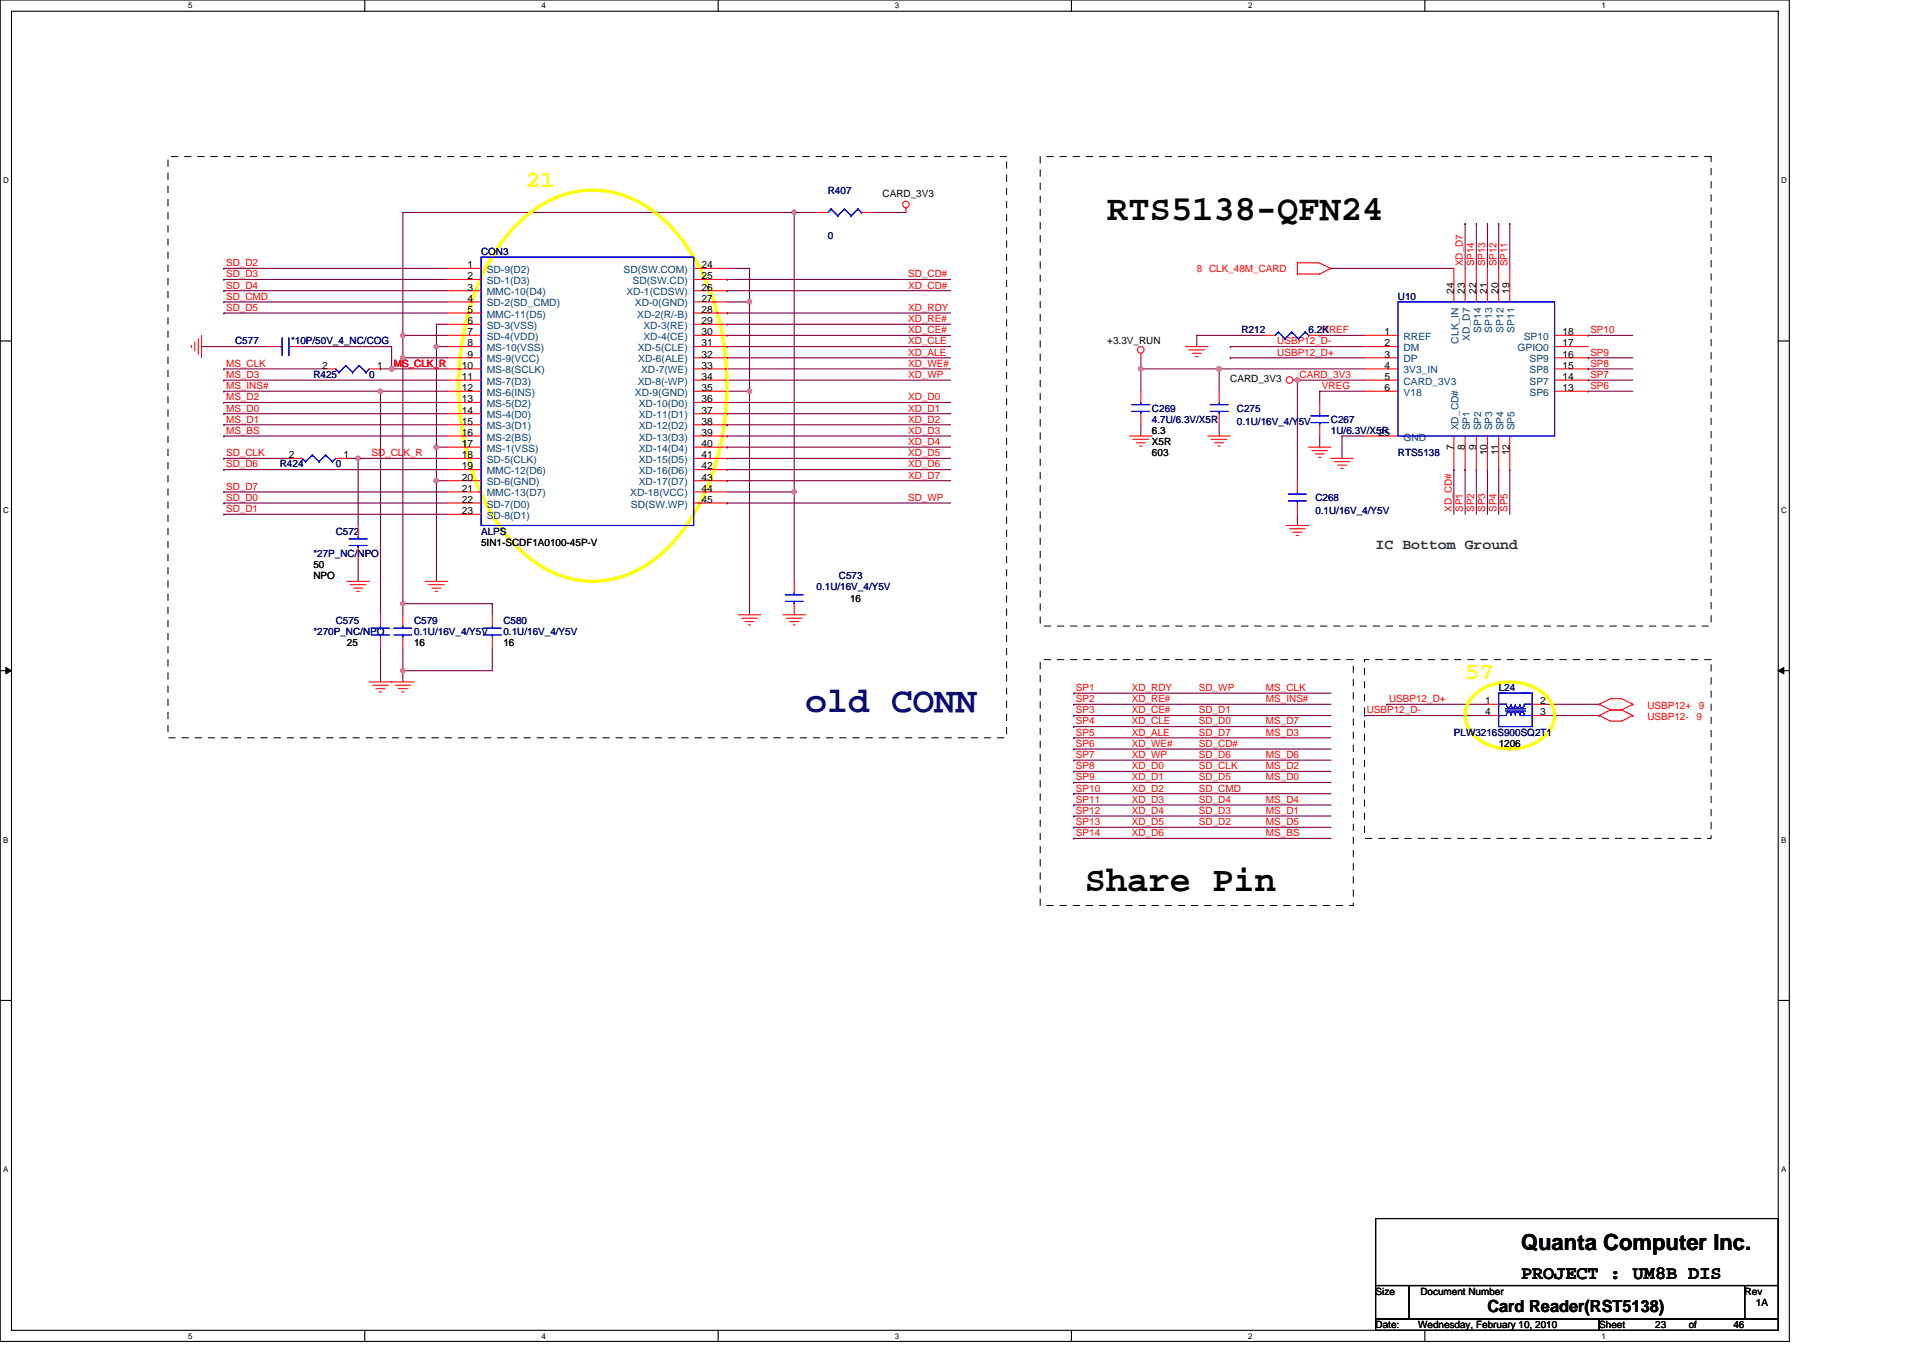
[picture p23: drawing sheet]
<svg xmlns="http://www.w3.org/2000/svg" width="297mm" height="210mm" viewBox="0 0 297 210" stroke-linecap="round" stroke-linejoin="round" font-family="sans-serif">
<defs><g id="words">
<g font-size="5.5">
<text x="171" y="34">RTS5138-QFN24</text>
<text x="167.6" y="137.6">Share Pin</text>
</g>
<text font-size="5.5" fill="#000080" x="124.4" y="110">old CONN</text>
<g font-size="3.6" fill="#ff0">
<text x="81.2" y="28.9">21</text>
<text x="226.3" y="104.9">57</text>
</g>
<text font-size="3.4" x="234.9" y="193.2">Quanta Computer Inc.</text>
<text font-size="2.9" x="234.9" y="197.7">PROJECT : UM8B DIS</text>
<text font-size="2.6" x="229.8" y="202.8">Card Reader(RST5138)</text>
<text font-size="2.2" fill="#008000" x="212.5" y="84.8">IC Bottom Ground</text>
<g font-size="1.5" fill="#000080">
<text x="127.9" y="29.9">R407</text>
<text x="74.3" y="39.4">CON3</text>
<text x="127.9" y="37">0</text>
<text x="215.9" y="46.3">U10</text>
<text x="36.3" y="53.2">C577</text>
<text x="45" y="53.2">*10P/50V_4_NC/COG</text>
<text x="191.8" y="51.5">R212</text>
<text x="202.1" y="51.5">6.2K</text>
<text x="48.4" y="58.4">R425</text>
<text x="57" y="58.4">0</text>
<text x="177.9" y="63.6">C269</text>
<text x="177.9" y="65.3">4.7U/6.3V/X5R</text>
<text x="191.1" y="63.6">C275</text>
<text x="191.1" y="65.7">0.1U/16V_4/Y5V</text>
<text x="205.6" y="65.3">C267</text>
<text x="205.6" y="67">1U/6.3V/X5R</text>
<text x="215.9" y="70.5">RTS5138</text>
<text x="43.2" y="72.2">R424</text>
<text x="51.9" y="72.2">0</text>
<text x="203.2" y="77.4">C268</text>
<text x="51.9" y="82.6">C572</text>
<text x="74.3" y="82.6">ALPS</text>
<text x="203.2" y="79.5">0.1U/16V_4/Y5V</text>
<text x="48.4" y="86">*27P_NC/NPO</text>
<text x="129.6" y="89.5">C573</text>
<text x="126.1" y="91.2">0.1U/16V_4/Y5V</text>
<text x="48.4" y="98.1">*270P_NC/NPO</text>
<text x="51.9" y="96.4">C575</text>
<text x="64" y="96.4">C579</text>
<text x="64" y="98.1">0.1U/16V_4/Y5V</text>
<text x="77.8" y="96.4">C580</text>
<text x="77.8" y="98.1">0.1U/16V_4/Y5V</text>
<text x="231.5" y="106.8">L24</text>
<text x="224.6" y="113.7">PLW3216S900SQ2T1</text>
</g>
<g font-size="1.5">
<text x="136.3" y="30.4">CARD_3V3</text>
<text x="72.2" y="41.4">1</text>
<text x="108.3" y="41.4">24</text>
<text x="72.2" y="44.9">3</text>
<text x="72.2" y="43.2">2</text>
<text x="72.2" y="46.6">4</text>
<text x="108.3" y="44.9">26</text>
<text x="108.3" y="43.2">25</text>
<text x="108.3" y="46.6">27</text>
<text x="224.6" y="45.4" transform="rotate(-90 224.6 45.4)">24</text>
<text x="226.3" y="45.4" transform="rotate(-90 226.3 45.4)">23</text>
<text x="228" y="45.4" transform="rotate(-90 228 45.4)">22</text>
<text x="229.7" y="45.4" transform="rotate(-90 229.7 45.4)">21</text>
<text x="231.5" y="45.4" transform="rotate(-90 231.5 45.4)">20</text>
<text x="233.2" y="45.4" transform="rotate(-90 233.2 45.4)">19</text>
<text x="72.2" y="48.3">5</text>
<text x="72.2" y="50.1">6</text>
<text x="72.2" y="51.8">7</text>
<text x="72.2" y="53.5">8</text>
<text x="108.3" y="48.3">28</text>
<text x="108.3" y="53.5">31</text>
<text x="108.3" y="51.8">30</text>
<text x="108.3" y="50.1">29</text>
<text x="171" y="53.2">+3.3V_RUN</text>
<text x="213.8" y="51.8">1</text>
<text x="213.8" y="53.5">2</text>
<text x="241.3" y="53.5">17</text>
<text x="241.3" y="51.8">18</text>
<text x="49.8" y="57">2</text>
<text x="58.2" y="57">1</text>
<text x="71.3" y="58.7">11</text>
<text x="71.3" y="57">10</text>
<text x="72.2" y="55.3">9</text>
<text x="108.3" y="55.3">32</text>
<text x="108.3" y="58.7">34</text>
<text x="108.3" y="57">33</text>
<text x="190" y="59.1">CARD_3V3</text>
<text x="213.8" y="55.3">3</text>
<text x="213.8" y="57">4</text>
<text x="213.8" y="58.7">5</text>
<text x="241.3" y="58.7">14</text>
<text x="241.3" y="57">15</text>
<text x="241.3" y="55.3">16</text>
<text x="71.3" y="60.4">12</text>
<text x="71.3" y="62.2">13</text>
<text x="71.3" y="63.9">14</text>
<text x="71.3" y="65.6">15</text>
<text x="108.3" y="60.4">35</text>
<text x="108.3" y="62.2">36</text>
<text x="108.3" y="65.6">38</text>
<text x="108.3" y="63.9">37</text>
<text x="213.8" y="60.4">6</text>
<text x="241.3" y="60.4">13</text>
<text x="44.6" y="70.8">2</text>
<text x="53.1" y="70.8">1</text>
<text x="71.3" y="67.4">16</text>
<text x="71.3" y="70.8">18</text>
<text x="71.3" y="69.1">17</text>
<text x="108.3" y="67.4">39</text>
<text x="108.3" y="70.8">41</text>
<text x="108.3" y="69.1">40</text>
<text x="177.9" y="67">6.3</text>
<text x="177.9" y="70.5">603</text>
<text x="177.9" y="68.8">X5R</text>
<text x="213" y="67.4">25</text>
<text x="224.6" y="69.5" transform="rotate(-90 224.6 69.5)">7</text>
<text x="226.3" y="69.5" transform="rotate(-90 226.3 69.5)">8</text>
<text x="228" y="69.5" transform="rotate(-90 228 69.5)">9</text>
<text x="229.7" y="70.4" transform="rotate(-90 229.7 70.4)">10</text>
<text x="231.5" y="70.4" transform="rotate(-90 231.5 70.4)">11</text>
<text x="233.2" y="70.4" transform="rotate(-90 233.2 70.4)">12</text>
<text x="71.3" y="72.5">19</text>
<text x="71.3" y="74.3">20</text>
<text x="71.3" y="76">21</text>
<text x="71.3" y="77.7">22</text>
<text x="108.3" y="76">44</text>
<text x="108.3" y="77.7">45</text>
<text x="108.3" y="72.5">42</text>
<text x="108.3" y="74.3">43</text>
<text x="71.3" y="79.4">23</text>
<text x="48.4" y="87.8">50</text>
<text x="48.4" y="89.5">NPO</text>
<text x="74.3" y="84.3">5IN1-SCDF1A0100-45P-V</text>
<text x="131.3" y="92.9">16</text>
<text x="53.6" y="99.9">25</text>
<text x="64" y="99.9">16</text>
<text x="77.8" y="99.9">16</text>
<text x="229.4" y="108.8">1</text>
<text x="229.4" y="110.5">4</text>
<text x="237.9" y="108.8">2</text>
<text x="237.9" y="110.5">3</text>
<text x="231.5" y="115.4">1206</text>
<text x="212.5" y="200">Size</text>
<text x="219.4" y="200">Document Number</text>
<text x="269.5" y="200">Rev</text>
<text x="271.2" y="201.8">1A</text>
<text x="212.5" y="205.2">Date:</text>
<text x="219.1" y="205.2">Wednesday, February 10, 2010</text>
<text x="247" y="205.2">Sheet</text>
<text x="255.7" y="205.2">23</text>
<text x="260.9" y="205.2">of</text>
<text x="267.8" y="205.2">46</text>
</g>
<g font-size="1.5" fill="#f00">
<text x="34.9" y="41.1">SD_D2</text>
<text x="184.9" y="42">8 CLK_48M_CARD</text>
<text x="226" y="41.1" transform="rotate(-90 226 41.1)">XD_D7</text>
<text x="227.7" y="41.1" transform="rotate(-90 227.7 41.1)">SP14</text>
<text x="229.4" y="41.1" transform="rotate(-90 229.4 41.1)">SP13</text>
<text x="231.2" y="41.1" transform="rotate(-90 231.2 41.1)">SP12</text>
<text x="232.9" y="41.1" transform="rotate(-90 232.9 41.1)">SP11</text>
<text x="34.9" y="44.6">SD_D4</text>
<text x="34.9" y="46.3">SD_CMD</text>
<text x="34.9" y="42.8">SD_D3</text>
<text x="140.3" y="42.8">SD_CD#</text>
<text x="140.3" y="44.6">XD_CD#</text>
<text x="34.9" y="48">SD_D5</text>
<text x="140.3" y="48">XD_RDY</text>
<text x="140.3" y="51.5">XD_CE#</text>
<text x="140.3" y="49.8">XD_RE#</text>
<text x="140.3" y="53.2">XD_CLE</text>
<text x="197.3" y="53.2">USBP12_D-</text>
<text x="204.2" y="51.5">RREF</text>
<text x="245.7" y="51.5">SP10</text>
<text x="34.9" y="56.7">MS_CLK</text>
<text x="34.9" y="58.4">MS_D3</text>
<text x="60.8" y="56.7">MS_CLK_R</text>
<text x="140.3" y="56.7">XD_WE#</text>
<text x="140.3" y="58.4">XD_WP</text>
<text x="140.3" y="54.9">XD_ALE</text>
<text x="197.3" y="54.9">USBP12_D+</text>
<text x="200.7" y="58.4">CARD_3V3</text>
<text x="245.7" y="54.9">SP9</text>
<text x="245.7" y="56.7">SP8</text>
<text x="245.7" y="58.4">SP7</text>
<text x="34.9" y="65.3">MS_D1</text>
<text x="34.9" y="60.1">MS_INS#</text>
<text x="34.9" y="61.8">MS_D2</text>
<text x="34.9" y="63.6">MS_D0</text>
<text x="140.3" y="65.3">XD_D2</text>
<text x="140.3" y="61.8">XD_D0</text>
<text x="140.3" y="63.6">XD_D1</text>
<text x="204.2" y="60.1">VREG</text>
<text x="245.7" y="60.1">SP6</text>
<text x="34.9" y="67">MS_BS</text>
<text x="34.9" y="70.5">SD_CLK</text>
<text x="57.4" y="70.5">SD_CLK_R</text>
<text x="140.3" y="68.7">XD_D4</text>
<text x="140.3" y="70.5">XD_D5</text>
<text x="140.3" y="67">XD_D3</text>
<text x="34.9" y="77.4">SD_D0</text>
<text x="34.9" y="72.2">SD_D6</text>
<text x="34.9" y="75.7">SD_D7</text>
<text x="140.3" y="72.2">XD_D6</text>
<text x="140.3" y="73.9">XD_D7</text>
<text x="140.3" y="77.4">SD_WP</text>
<text x="34.9" y="79.1">SD_D1</text>
<text x="224.2" y="79.1" transform="rotate(-90 224.2 79.1)">XD_CD#</text>
<text x="226" y="79.1" transform="rotate(-90 226 79.1)">SP1</text>
<text x="227.7" y="79.1" transform="rotate(-90 227.7 79.1)">SP2</text>
<text x="229.4" y="79.1" transform="rotate(-90 229.4 79.1)">SP3</text>
<text x="231.2" y="79.1" transform="rotate(-90 231.2 79.1)">SP4</text>
<text x="232.9" y="79.1" transform="rotate(-90 232.9 79.1)">SP5</text>
<text x="166.2" y="106.8">SP1</text>
<text x="174.8" y="106.8">XD_RDY</text>
<text x="185.2" y="106.8">SD_WP</text>
<text x="195.6" y="106.8">MS_CLK</text>
<text x="166.2" y="108.5">SP2</text>
<text x="166.2" y="110.2">SP3</text>
<text x="166.2" y="111.9">SP4</text>
<text x="166.2" y="113.7">SP5</text>
<text x="174.8" y="108.5">XD_RE#</text>
<text x="174.8" y="110.2">XD_CE#</text>
<text x="174.8" y="111.9">XD_CLE</text>
<text x="174.8" y="113.7">XD_ALE</text>
<text x="185.2" y="110.2">SD_D1</text>
<text x="185.2" y="111.9">SD_D0</text>
<text x="185.2" y="113.7">SD_D7</text>
<text x="195.6" y="111.9">MS_D7</text>
<text x="195.6" y="113.7">MS_D3</text>
<text x="195.6" y="108.5">MS_INS#</text>
<text x="211.1" y="110.2">USBP12_D-</text>
<text x="214.6" y="108.5">USBP12_D+</text>
<text x="254.5" y="111.3">USBP12-</text>
<text x="254.5" y="109.5">USBP12+</text>
<text x="262.1" y="111.3">9</text>
<text x="262.4" y="109.5">9</text>
<text x="166.2" y="115.4">SP6</text>
<text x="166.2" y="117.1">SP7</text>
<text x="166.2" y="118.9">SP8</text>
<text x="174.8" y="115.4">XD_WE#</text>
<text x="174.8" y="117.1">XD_WP</text>
<text x="174.8" y="118.9">XD_D0</text>
<text x="185.2" y="118.9">SD_CLK</text>
<text x="185.2" y="115.4">SD_CD#</text>
<text x="185.2" y="117.1">SD_D6</text>
<text x="195.6" y="118.9">MS_D2</text>
<text x="195.6" y="117.1">MS_D6</text>
<text x="166.2" y="120.6">SP9</text>
<text x="166.2" y="122.3">SP10</text>
<text x="166.2" y="124">SP11</text>
<text x="166.2" y="125.8">SP12</text>
<text x="174.8" y="122.3">XD_D2</text>
<text x="174.8" y="124">XD_D3</text>
<text x="174.8" y="125.8">XD_D4</text>
<text x="174.8" y="120.6">XD_D1</text>
<text x="185.2" y="122.3">SD_CMD</text>
<text x="185.2" y="124">SD_D4</text>
<text x="185.2" y="125.8">SD_D3</text>
<text x="185.2" y="120.6">SD_D5</text>
<text x="195.6" y="124">MS_D4</text>
<text x="195.6" y="125.8">MS_D1</text>
<text x="195.6" y="120.6">MS_D0</text>
<text x="166.2" y="127.5">SP13</text>
<text x="166.2" y="129.2">SP14</text>
<text x="174.8" y="127.5">XD_D5</text>
<text x="174.8" y="129.2">XD_D6</text>
<text x="185.2" y="127.5">SD_D2</text>
<text x="195.6" y="127.5">MS_D5</text>
<text x="195.6" y="129.2">MS_BS</text>
</g>
<g font-size="1.5" fill="#004080">
<text x="75.2" y="42.2">SD-9(D2)</text>
<text x="75.2" y="45.6">MMC-10(D4)</text>
<text x="75.2" y="43.9">SD-1(D3)</text>
<text x="75.2" y="47.3">SD-2(SD_CMD)</text>
<text x="96.3" y="42.2">SD(SW.COM)</text>
<text x="96.7" y="45.6">XD-1(CDSW)</text>
<text x="97.7" y="43.9">SD(SW.CD)</text>
<text x="98.1" y="47.3">XD-0(GND)</text>
<text x="75.2" y="49.1">MMC-11(D5)</text>
<text x="75.2" y="50.8">SD-3(VSS)</text>
<text x="75.2" y="52.5">SD-4(VDD)</text>
<text x="98.4" y="49.1">XD-2(R/-B)</text>
<text x="99.4" y="52.5">XD-4(CE)</text>
<text x="99.4" y="50.8">XD-3(RE)</text>
<text x="216.8" y="52.5">RREF</text>
<text x="225.3" y="53.1" transform="rotate(-90 225.3 53.1)">CLK_IN</text>
<text x="227" y="52.6" transform="rotate(-90 227 52.6)">XD_D7</text>
<text x="228.8" y="51.4" transform="rotate(-90 228.8 51.4)">SP14</text>
<text x="230.5" y="51.4" transform="rotate(-90 230.5 51.4)">SP13</text>
<text x="232.2" y="51.4" transform="rotate(-90 232.2 51.4)">SP12</text>
<text x="233.9" y="51.4" transform="rotate(-90 233.9 51.4)">SP11</text>
<text x="235.4" y="52.5">SP10</text>
<text x="75.2" y="56">MS-9(VCC)</text>
<text x="75.2" y="54.3">MS-10(VSS)</text>
<text x="75.2" y="59.4">MS-7(D3)</text>
<text x="75.2" y="57.7">MS-8(SCLK)</text>
<text x="98.5" y="54.3">XD-5(CLE)</text>
<text x="98.5" y="59.4">XD-8(-WP)</text>
<text x="98.6" y="56">XD-6(ALE)</text>
<text x="99" y="57.7">XD-7(WE)</text>
<text x="216.8" y="54.3">DM</text>
<text x="216.8" y="56">DP</text>
<text x="216.8" y="57.7">3V3_IN</text>
<text x="216.8" y="59.4">CARD_3V3</text>
<text x="234.4" y="54.3">GPIO0</text>
<text x="236.3" y="59.4">SP7</text>
<text x="236.3" y="57.7">SP8</text>
<text x="236.3" y="56">SP9</text>
<text x="75.2" y="61.2">MS-6(INS)</text>
<text x="75.2" y="62.9">MS-5(D2)</text>
<text x="75.2" y="64.6">MS-4(D0)</text>
<text x="98.1" y="61.2">XD-9(GND)</text>
<text x="98.7" y="62.9">XD-10(D0)</text>
<text x="98.7" y="64.6">XD-11(D1)</text>
<text x="216.8" y="61.2">V18</text>
<text x="236.3" y="61.2">SP6</text>
<text x="75.2" y="68.1">MS-2(BS)</text>
<text x="75.2" y="71.5">SD-5(CLK)</text>
<text x="75.2" y="66.3">MS-3(D1)</text>
<text x="75.2" y="69.8">MS-1(VSS)</text>
<text x="98.7" y="66.3">XD-12(D2)</text>
<text x="98.7" y="68.1">XD-13(D3)</text>
<text x="98.7" y="71.5">XD-15(D5)</text>
<text x="98.7" y="69.8">XD-14(D4)</text>
<text x="216.8" y="68.1">GND</text>
<text x="225.3" y="66.5" transform="rotate(-90 225.3 66.5)">XD_CD#</text>
<text x="227" y="66.5" transform="rotate(-90 227 66.5)">SP1</text>
<text x="228.8" y="66.5" transform="rotate(-90 228.8 66.5)">SP2</text>
<text x="230.5" y="66.5" transform="rotate(-90 230.5 66.5)">SP3</text>
<text x="232.2" y="66.5" transform="rotate(-90 232.2 66.5)">SP4</text>
<text x="233.9" y="66.5" transform="rotate(-90 233.9 66.5)">SP5</text>
<text x="75.2" y="73.3">MMC-12(D6)</text>
<text x="75.2" y="75">SD-6(GND)</text>
<text x="75.2" y="76.7">MMC-13(D7)</text>
<text x="97.4" y="76.7">XD-18(VCC)</text>
<text x="98.7" y="73.3">XD-16(D6)</text>
<text x="98.7" y="75">XD-17(D7)</text>
<text x="75.2" y="78.4">SD-7(D0)</text>
<text x="75.2" y="80.2">SD-8(D1)</text>
<text x="97.4" y="78.4">SD(SW.WP)</text>
</g>
<g font-size="1.2">
<text x="29.1" y="1.3">5</text>
<text x="83.6" y="1.3">4</text>
<text x="138.2" y="1.3">3</text>
<text x="192.8" y="1.3">2</text>
<text x="247.4" y="1.3">1</text>
<text x=".5" y="28.3">D</text>
<text x="275.1" y="28.3">D</text>
<text x=".5" y="79.2">C</text>
<text x="275.1" y="79.2">C</text>
<text x=".5" y="130.2">B</text>
<text x="275.1" y="130.2">B</text>
<text x=".5" y="181.1">A</text>
<text x="275.1" y="181.1">A</text>
<text x="29.1" y="206.8">5</text>
<text x="83.6" y="206.8">4</text>
<text x="138.2" y="206.8">3</text>
<text x="192.8" y="206.8">2</text>
<text x="247.4" y="206.8">1</text>
</g>
</g></defs>
<path d="M0 0h276.4v207.3h-276.4zM1.8 1.7h272.9v203.8h-272.9z" fill="none" stroke="#000" stroke-width=".17"/>
<g fill="#fff">
<path d="M29.1 .2h.6v1.4h-.6z"/>
<path d="M29.1 205.7h.6v1.4h-.6z"/>
</g>
<path d="M56.3 0v1.7M56.3 205.5v1.8" fill="none" stroke="#000" stroke-width=".17"/>
<g fill="#fff">
<path d="M83.6 .2h.7v1.4h-.7z"/>
<path d="M83.6 205.7h.7v1.4h-.7z"/>
</g>
<path d="M110.9 0v1.7M110.9 205.5v1.8" fill="none" stroke="#000" stroke-width=".17"/>
<g fill="#fff">
<path d="M138.2 .2h.7v1.4h-.7z"/>
<path d="M138.2 205.7h.7v1.4h-.7z"/>
</g>
<path d="M165.5 0v1.7M165.5 205.5v1.8" fill="none" stroke="#000" stroke-width=".17"/>
<g fill="#fff">
<path d="M192.8 .2h.6v1.4h-.6z"/>
<path d="M192.8 205.7h.6v1.4h-.6z"/>
</g>
<path d="M220.1 0v1.7M220.1 205.5v1.8" fill="none" stroke="#000" stroke-width=".17"/>
<g fill="#fff">
<path d="M247.4 .2h.6v1.4h-.6z"/>
<path d="M247.4 205.7h.6v1.4h-.6z"/>
<path d="M.5 27.2h.8v1.4h-.8z"/>
<path d="M275.1 27.2h.9v1.4h-.9z"/>
<path d="M.5 78.1h.8v1.4h-.8z"/>
<path d="M275.1 78.1h.9v1.4h-.9z"/>
</g>
<path d="M0 52.7h1.8M274.7 52.7h1.7" fill="none" stroke="#000" stroke-width=".17"/>
<g fill="#fff">
<path d="M.5 129.1h.8v1.4h-.8z"/>
<path d="M275.1 129.1h.8v1.4h-.8z"/>
</g>
<path d="M0 103.6h1.8M274.7 103.6h1.7" fill="none" stroke="#000" stroke-width=".17"/>
<path d="M.9 103.1l.9 .5-.9 .5zM274.7 103.6l.8-.5v1z" fill="#000" stroke="#000" stroke-width=".15"/>
<g fill="#fff">
<path d="M.5 180h.8v1.4h-.8z"/>
<path d="M275.1 180h.8v1.4h-.8z"/>
</g>
<path d="M0 154.6h1.8M274.7 154.6h1.7M212.5 188.3h62.2v10.3h-62.2zM212.5 198.6h5.2v5.2h-5.2zM217.7 198.6h51.8v5.2h-51.8zM269.5 198.6h5.2v5.2h-5.2zM212.5 203.8h34.5v1.7h-34.5zM247 203.8h27.7v1.7h-27.7z" fill="none" stroke="#000" stroke-width=".17"/>
<g fill="none" stroke="#800040" stroke-width=".17">
<path d="M122.7 32.8h-60.5v19h6.9M122.7 32.8h.1M122.7 32.8h3.4M122.7 32.8v57M134.8 32.8h5.2M226.3 34.5h.1M226.3 34.5v7M228 34.5h.1M228 34.5v7M229.8 34.5h.1M229.8 34.5v7M231.5 34.5h.1"/>
<path d="M231.5 34.5v7M233.2 34.5h.1M233.2 34.5v7M31.1 53.6h10.4M34.6 44.9h.1M34.6 46.7h.1M34.6 48.4h.1M34.6 41.5h.1M34.6 43.2h.1M34.6 57h.1M34.6 58.7h.1M34.6 58.7h34.5"/>
<path d="M34.6 57h15.5M34.6 44.9h34.5M34.6 46.7h34.5M34.6 48.4h34.5M34.6 43.2h34.5M34.6 41.5h34.5M46.7 53.6h13.8v3.4M58.8 57h.1M58.8 57h10.3M60.5 57h.1M62.2 55.3h6.9M62.2 51.8h.1"/>
<path d="M62.2 55.3v38h13.8M62.2 55.3h.1M62.2 51.8v3.5M67.4 53.6h.1M67.4 53.6h1.7M67.4 53.6v15.5M69.1 50.1h-1.7v3.5M112.3 57h.1M112.3 46.7h3.5M112.3 58.7h.1M112.3 48.4h.1M112.3 43.2h.1"/>
<path d="M112.3 51.8h.1M112.3 55.3h.1M112.3 44.9h.1M112.3 50.1h.1M112.3 53.6h.1M112.3 41.5h3.5v5.2M112.3 58.7h34.6M112.3 57h34.6M112.3 51.8h34.6M112.3 55.3h34.6M112.3 53.6h34.6M112.3 44.9h34.6"/>
<path d="M112.3 48.4h34.6M112.3 43.2h34.6M112.3 50.1h34.6M115.8 46.7h.1M115.8 46.7v48.3M176.2 57h.1M176.2 55.3v1.7M176.2 57h34.6M176.2 57v3.5M188.3 57h.1M188.3 57v3.5M190 53.6h.1"/>
<path d="M190 55.3h.1M190 55.3h20.8M190 53.6h20.8M195.2 51.8h-10.3v1.8M200.4 58.7h.1M200.4 58.7h10.4M200.4 58.7v15.6M203.9 51.8h.1M203.9 51.8h6.9M205.6 41.5h19M245.3 51.8h.1M245.3 55.3h.1"/>
<path d="M245.3 57h.1M245.3 58.7h.1M245.3 58.7h6.9M245.3 57h6.9M245.3 51.8h6.9M245.3 55.3h6.9M34.6 65.6h.1M34.6 77.7h.1M34.6 67.4h.1M34.6 72.6h.1M34.6 70.8h.1M34.6 60.5h.1"/>
<path d="M34.6 76h.1M34.6 62.2h.1M34.6 79.5h.1M34.6 63.9h.1M34.6 60.5h24.2M34.6 72.6h34.5M34.6 65.6h34.5M34.6 77.7h34.5M34.6 67.4h34.5M34.6 70.8h10.4M34.6 62.2h34.5M34.6 76h34.5"/>
<path d="M34.6 79.5h34.5M34.6 63.9h34.5M53.6 70.8h1.7M55.3 70.8h.1M55.3 70.8h13.8M55.3 70.8v10.4M58.8 60.5h10.3M58.8 60.5h.1M58.8 60.5v34.5M67.4 69.1h1.7M67.4 69.1v5.2M67.4 74.3h1.7"/>
<path d="M67.4 74.3h.1M67.4 74.3v15.5M112.3 72.6h.1M112.3 69.1h.1M112.3 65.6h.1M112.3 60.5h3.5M112.3 76h10.4M112.3 74.3h.1M112.3 70.8h.1M112.3 62.2h.1M112.3 67.4h.1M112.3 63.9h.1"/>
<path d="M112.3 77.7h.1M112.3 72.6h34.6M112.3 65.6h34.6M112.3 69.1h34.6M112.3 77.7h34.6M112.3 67.4h34.6M112.3 74.3h34.6M112.3 70.8h34.6M112.3 62.2h34.6M112.3 63.9h34.6M115.8 60.5h.1M122.7 76h.1"/>
<path d="M176.2 65.6v1.8M188.3 65.6v1.8M200.4 79.5v1.7M203.9 60.5v1.7M203.9 67.4v1.7M203.9 60.5h.1M203.9 60.5h6.9M210.8 67.4h-3.5v3.4M224.6 72.6h.1M224.6 72.6v6.9M226.3 72.6h.1M226.3 72.6v6.9"/>
<path d="M228 72.6h.1M228 72.6v6.9M229.8 72.6h.1M229.8 72.6v6.9M231.5 72.6h.1M231.5 72.6v6.9M233.2 72.6h.1M233.2 72.6v6.9M245.3 60.5h.1M245.3 60.5h6.9M55.3 86.4v3.4M62.2 93.3h.1"/>
<path d="M62.2 93.3v1.7M76 93.3h.1M76 93.3v1.7M58.8 100.2v5.2M62.2 103.6v1.8M62.2 100.2v3.4M62.2 103.6h.1M76 100.2v3.4h-13.8M165.9 107.1h.1M165.9 108.8h.1M165.9 110.6h.1M165.9 112.3h.1"/>
<path d="M165.9 114h.1M165.9 115.7h.1M165.9 117.5h.1M165.9 119.2h.1M165.9 107.1h39.7M165.9 108.8h39.7M165.9 110.6h39.7M165.9 112.3h39.7M165.9 114h39.7M165.9 115.7h39.7M165.9 117.5h39.7M165.9 119.2h39.7"/>
<path d="M210.8 110.6h.1M210.8 110.6h19M214.2 108.8h.1M214.2 108.8h15.6M238.4 110.6h8.6M238.4 108.8h8.6M165.9 120.9h.1M165.9 122.6h.1M165.9 124.4h.1M165.9 126.1h.1M165.9 127.8h.1M165.9 129.5h.1"/>
<path d="M165.9 120.9h39.7M165.9 122.6h39.7M165.9 124.4h39.7M165.9 126.1h39.7M165.9 127.8h39.7M165.9 129.5h39.7"/>
</g>
<g fill="#f0f" stroke="#f0f" stroke-width=".17">
<circle cx="188.3" cy="57" r=".34"/>
<circle cx="176.2" cy="57" r=".34"/>
<circle cx="200.4" cy="58.7" r=".34"/>
<circle cx="122.7" cy="76" r=".34"/>
<circle cx="67.4" cy="69.1" r=".34"/>
<circle cx="67.4" cy="53.5" r=".33"/>
<circle cx="115.8" cy="60.4" r=".34"/>
<circle cx="62.2" cy="93.3" r=".34"/>
<circle cx="115.8" cy="46.6" r=".34"/>
<circle cx="62.2" cy="51.8" r=".34"/>
<circle cx="67.4" cy="74.3" r=".34"/>
<circle cx="58.8" cy="60.4" r=".34"/>
<circle cx="55.3" cy="70.8" r=".33"/>
<circle cx="60.5" cy="57" r=".34"/>
<circle cx="62.2" cy="103.6" r=".34"/>
<circle cx="62.2" cy="55.3" r=".34"/>
<circle cx="122.7" cy="32.8" r=".34"/>
</g>
<g fill="none" stroke="#f00" stroke-width=".17">
<path d="M126.1 32.8h1.8M133.1 32.8h1.7M140 32.1v.7M29.6 53.4v.3M30.1 52.9v1.4M30.6 52.3v2.5M31.1 51.8v3.5M41.5 53.6h1.7M45 53.6h1.7M50.1 57h1.8M57 57h1.8M69.1 41.5h5.2"/>
<path d="M69.1 44.9h5.2M69.1 48.4h5.2M69.1 50.1h5.2M69.1 51.8h5.2M69.1 55.3h5.2M69.1 53.6h5.2M69.1 58.7h5.2M69.1 57h5.2M69.1 43.2h5.2M69.1 46.7h5.2M107.1 41.5h5.2M107.1 44.9h5.2"/>
<path d="M107.1 48.4h5.2M107.1 50.1h5.2M107.1 51.8h5.2M107.1 55.3h5.2M107.1 53.6h5.2M107.1 58.7h5.2M107.1 57h5.2M107.1 43.2h5.2M107.1 46.7h5.2M176.2 54.6v.7M183.1 53.6h3.5M183.6 54.1h2.5"/>
<path d="M184.2 54.6h1.3M184.7 55.1h.3M195.2 51.8h1.8M199.7 58.7h.7M200.4 42.3h.1M202.1 51.8h1.8M205.6 41.5l-1.9-.9h-3.3v1.7M205.6 41.5l-1.7 .8h-3.5M205.6 41.5h.1M210.8 51.8h5.1M210.8 55.3h5.1M210.8 53.6h5.1"/>
<path d="M210.8 58.7h5.1M210.8 57h5.1M224.6 41.5v5.2M226.3 41.5v5.2M228 41.5v5.2M229.8 41.5v5.2M231.5 41.5v5.2M233.2 41.5v5.2M240.1 51.8h5.2M240.1 55.3h5.2M240.1 53.6h5.2M240.1 58.7h5.2"/>
<path d="M240.1 57h5.2M45 70.8h1.7M51.9 70.8h1.7M69.1 60.5h5.2M69.1 62.2h5.2M69.1 67.4h5.2M69.1 63.9h5.2M69.1 70.8h5.2M69.1 72.6h5.2M69.1 74.3h5.2M69.1 76h5.2M69.1 77.7h5.2"/>
<path d="M69.1 79.5h5.2M69.1 65.6h5.2M69.1 69.1h5.2M107.1 60.5h5.2M107.1 62.2h5.2M107.1 67.4h5.2M107.1 63.9h5.2M107.1 70.8h5.2M107.1 72.6h5.2M107.1 74.3h5.2M107.1 76h5.2M107.1 77.7h5.2"/>
<path d="M107.1 65.6h5.2M107.1 69.1h5.2M174.5 67.4h3.4M175 67.9h2.4M175.5 68.4h1.4M176 68.9h.4M176.2 60.5v1.7M176.2 63.9v1.7M186.6 67.4h3.4M187.1 67.9h2.4M187.6 68.4h1.4M188.1 68.9h.4"/>
<path d="M188.3 60.5v1.7M188.3 63.9v1.7M200.4 74.3v1.7M200.4 77.7v1.8M202.1 69.1h3.5M202.6 69.6h2.5M203.2 70.1h1.4M203.7 70.7h.3M203.9 62.2v1.7M203.9 65.6v1.8M205.6 70.8h3.4M206.1 71.3h2.4"/>
<path d="M206.6 71.9h1.4M207.1 72.4h.4M210.8 60.5h5.1M210.8 67.4h5.1M224.6 67.4v5.2M226.3 67.4v5.2M228 67.4v5.2M229.8 67.4v5.2M231.5 67.4v5.2M233.2 67.4v5.2M240.1 60.5h5.2M53.6 89.8h3.4"/>
<path d="M54.1 90.3h2.4M54.6 90.9h1.4M55.1 91.4h.4M55.3 81.2v1.7M55.3 84.6v1.8M58.8 95v1.7M58.8 98.5v1.7M62.2 95v1.7M62.2 98.5v1.7M65.7 89.8h3.4M66.2 90.3h2.4M66.7 90.9h1.4"/>
<path d="M67.2 91.4h.4M76 95v1.7M76 98.5v1.7M114 95h3.5M114.6 95.5h2.4M115.1 96h1.4M115.6 96.6h.3M120.9 95h3.5M121.5 95.5h2.4M122 96h1.4M122.5 96.6h.3M122.7 89.8v1.7"/>
<path d="M122.7 93.3v1.7M198.7 81.2h3.4M199.2 81.7h2.4M199.7 82.2h1.4M200.2 82.7h.4M57 105.4h7M57.6 105.9h2.4M58.1 106.4h1.4M58.6 106.9h.3M61 105.9h2.4M61.5 106.4h1.4M62.1 106.9h.3"/>
<path d="M229.8 108.8h1.7M229.8 110.6h1.7M236.7 108.8h1.7M236.7 110.6h1.7M247 110.6h.1M247 110.6l1.8 .8h1.7l1.7-.8M247 108.8l1.8-.9h1.7l1.7 .9M247 108.8h.1M247 108.8l1.8 .9M248.8 109.7h1.7M248.8 109.7l-1.8 .9M250.5 109.7l1.7 .9"/>
<path d="M252.2 110.6h.1M252.2 108.8h.1M252.2 108.8l-1.7 .9"/>
<circle cx="139.9" cy="31.6" r=".51"/>
<circle cx="176.2" cy="54.1" r=".51"/>
<circle cx="199.2" cy="58.7" r=".51"/>
</g>
<path d="M25.9 24.2h129.6v89.8h-129.6zM160.7 24.2h103.6v72.5h-103.6zM160.7 101.9h48.3v38h-48.3zM210.8 101.9h53.5v27.6h-53.5z" fill="none" stroke="#000" stroke-width=".15" stroke-dasharray="1 1 1 1 1 1 1 1"/>
<path d="M79.8 34.7a16.3 16.3 0 0 1 13.4-5.2 17.7 17.7 0 0 1 11.3 6.5 35.5 35.5 0 0 1 7.7 21.2 38.4 38.4 0 0 1-6.5 24.5 19.1 19.1 0 0 1-10.9 7.8 15.3 15.3 0 0 1-13.7-3.8 30.9 30.9 0 0 1-9.3-17 41.7 41.7 0 0 1 3.6-28 26.8 26.8 0 0 1 4.4-6zM227.6 107.5a8.4 8.4 0 0 1 11.2 0 4.3 4.3 0 0 1-.7 6.7 8.5 8.5 0 0 1-10.5-.6 4.2 4.2 0 0 1 0-6.1z" fill="none" stroke="#ff0" stroke-width=".51"/>
<g fill="none" stroke="#00f" stroke-width=".17">
<path d="M74.3 39.7h32.8v41.5h-32.8zM128.4 32.3h.1M128.4 32.3l-.5 .5M128.4 32.3l1 1M129.4 33.3h.1M130.4 32.3h.1M130.4 32.3l-1 1M130.4 32.3l1.1 1M131.5 33.3h.1M132.5 32.3h.1M132.5 32.3l-1 1M132.5 32.3l.6 .5"/>
<path d="M133.1 32.8h.1M43.2 53.6h.4M43.6 52.2v2.7M43.6 53.6h.1M44.6 53.6h.4M44.6 52.2v2.7M51.9 57h.1M51.9 57l.5 .5M52.4 57.5h.1M53.4 56.5h.1M53.4 56.5l1.1 1M53.4 56.5l-1 1"/>
<path d="M54.5 57.5h.1M55.5 56.5h.1M55.5 56.5l1 1M55.5 56.5l-1 1M56.5 57.5h.1M57 57l-.5 .5M197.5 51.3h.1M197.5 51.3l-.5 .5M197.5 51.3l1 1M198.5 52.3h.1M199.5 51.3h.1M199.5 51.3l-1 1"/>
<path d="M199.5 51.3l1.1 1M200.6 52.3h.1M201.6 51.3h.1M201.6 51.3l-1 1M201.6 51.3l.5 .5M202.1 51.8h.1M215.9 46.7h24.2v20.7h-24.2zM46.7 70.8h.1M46.7 70.8l.5 .5M47.2 71.3h.1M48.2 70.3h.1M48.2 70.3l1.1 1"/>
<path d="M48.2 70.3l-1 1M49.3 71.3h.1M50.3 70.3h.1M50.3 70.3l1 1M50.3 70.3l-1 1M51.3 71.3h.1M51.9 70.8l-.6 .5M174.8 63.6h2.8M174.8 62.5h2.8M176.2 62.2v.3M176.2 63.6h.1M176.2 63.6v.3"/>
<path d="M186.9 63.6h2.8M186.9 62.5h2.8M188.3 62.2v.3M188.3 63.6h.1M188.3 63.6v.3M199 77.4h2.8M199 76.3h2.8M200.4 76v.3M200.4 77.4h.1M200.4 77.4v.3M202.5 65.3h2.7M202.5 64.3h2.7"/>
<path d="M203.9 63.9v.4M203.9 65.3h.1M203.9 65.3v.3M53.9 84.3h2.8M53.9 83.3h2.8M55.3 82.9v.4M55.3 84.3h.1M55.3 84.3v.3M57.4 97.1h2.8M57.4 98.1h2.8M58.8 98.1v.4M58.8 97.1h.1"/>
<path d="M58.8 96.7v.4M60.9 98.1h2.7M60.9 97.1h2.7M62.2 96.7v.4M62.2 98.1h.1M62.2 98.1v.4M74.7 98.1h2.7M74.7 97.1h2.7M76 96.7v.4M76 98.1h.1M76 98.1v.4M121.3 92.9h2.8"/>
<path d="M121.3 91.9h2.8M122.7 91.5v.4M122.7 92.9h.1M122.7 92.9v.4M231.5 107.1h5.2v5.2h-5.2zM231.5 108.8h1.2v.2a.34 .34 0 0 0 .3 .3 .34 .34 0 0 0 .4-.3M231.5 107.1h1.2M231.5 110.6h.1M232.5 109.9h3.1M232.5 109.5h3.1M233.4 110.4a.34 .34 0 0 0-.4-.4 .34 .34 0 0 0-.3 .4v.2h-1.2M233.4 108.8v.2"/>
<path d="M233.4 109a.33 .33 0 0 0 .3 .3 .33 .33 0 0 0 .4-.3M233.4 110.4v.2M233.4 110.4a.33 .33 0 0 1 .3-.4 .33 .33 0 0 1 .4 .4M234.1 108.8v.2a.34 .34 0 0 0 .3 .3 .34 .34 0 0 0 .4-.3M234.8 110.4a.34 .34 0 0 0-.4-.4 .34 .34 0 0 0-.3 .4v.2M234.8 108.8v.2a.35 .35 0 0 0 .4 .3 .35 .35 0 0 0 .3-.5h1.2M234.8 110.6a.36 .36 0 0 1 .2-.6 .36 .36 0 0 1 .5 .4v.2M234.9 110.6h1.8M234.9 107.1h1.3"/>
</g>
<use href="#words"/>
</svg>
